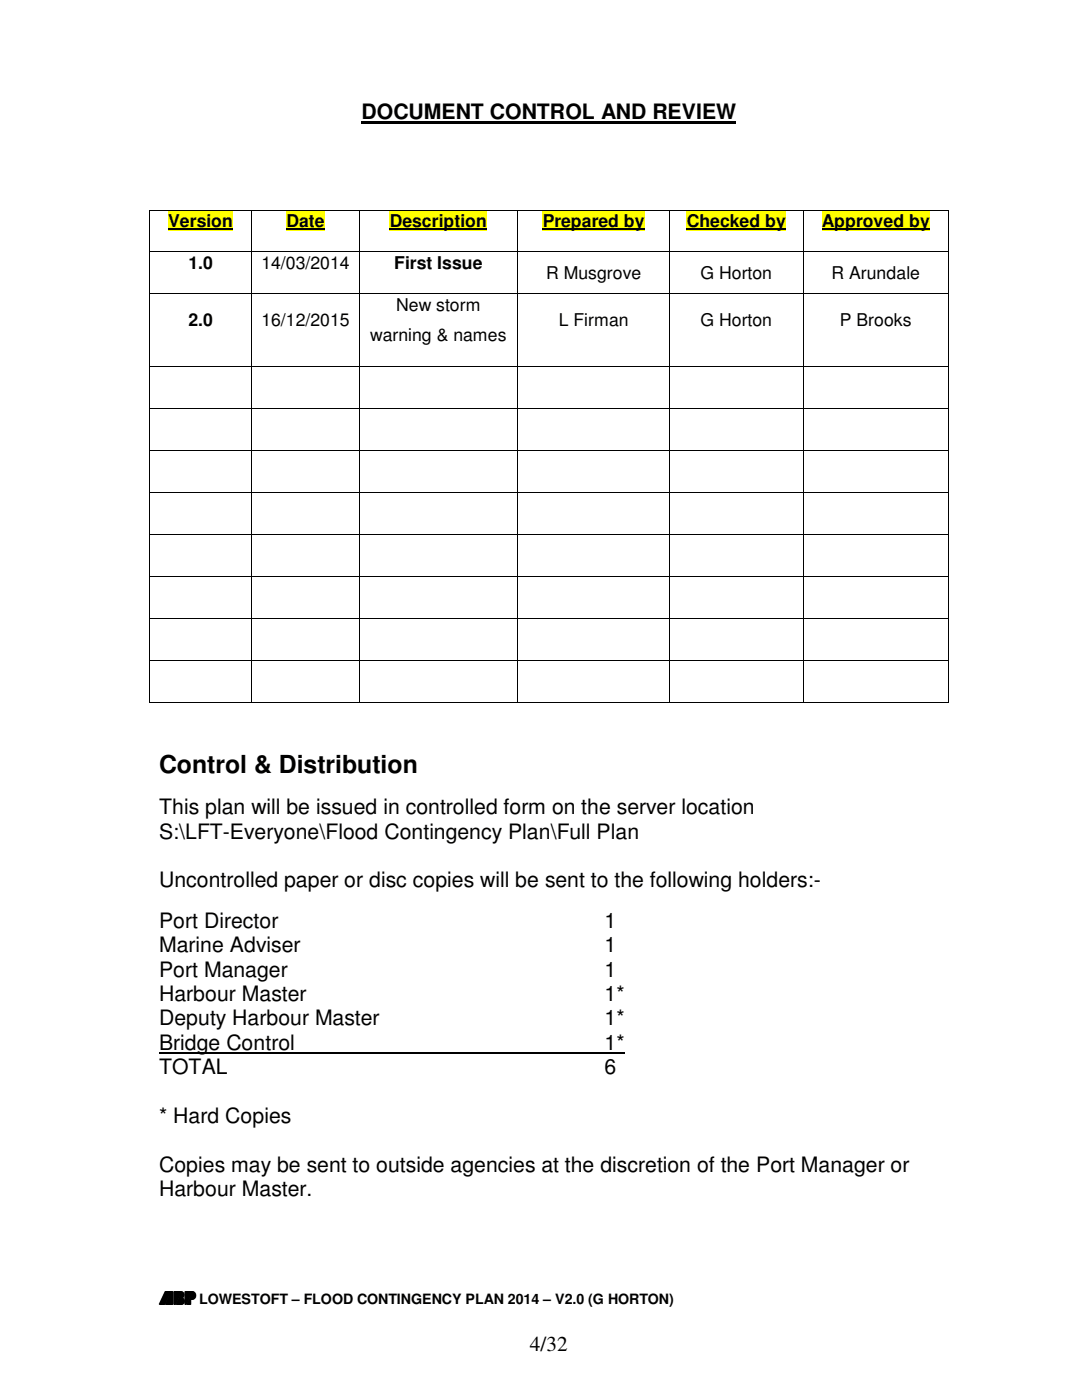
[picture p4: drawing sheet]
<svg xmlns="http://www.w3.org/2000/svg" width="216mm" height="279mm" viewBox="0 0 216 279" stroke-linecap="round" stroke-linejoin="round" font-family="sans-serif">
<defs><g id="words">
<text font-size="5" x="31.7" y="154.2">Control &amp; Distribution</text>
<g font-size="4.2">
<text x="72.1" y="23.8">DOCUMENT CONTROL AND REVIEW</text>
<text x="31.7" y="162.5">This plan will be issued in controlled form on the server location</text>
<text x="31.7" y="167.4">S:\LFT-Everyone\Flood Contingency Plan\Full Plan</text>
<text x="31.7" y="177.1">Uncontrolled paper or disc copies will be sent to the following holders:-</text>
<text x="31.7" y="185.2">Port Director</text>
<text x="120.6" y="185.2">1</text>
<text x="31.7" y="190">Marine Adviser</text>
<text x="120.6" y="190">1</text>
<text x="31.7" y="194.9">Port Manager</text>
<text x="120.6" y="194.9">1</text>
<text x="31.7" y="199.8">Harbour Master</text>
<text x="120.6" y="199.8">1*</text>
<text x="31.7" y="204.7">Deputy Harbour Master</text>
<text x="31.7" y="209.5">Bridge Control</text>
<text x="120.6" y="204.7">1*</text>
<text x="120.6" y="209.5">1*</text>
<text x="31.7" y="214.4">TOTAL</text>
<text x="120.6" y="214.4">6</text>
<text x="31.7" y="224.1">* Hard Copies</text>
<text x="31.7" y="233.9">Copies may be sent to outside agencies at the discretion of the Port Manager or</text>
<text x="31.7" y="238.7">Harbour Master.</text>
<text x="105.7" y="269.7">4/32</text>
</g>
<g font-size="3.5">
<text x="33.6" y="45.2">Version</text>
<text x="57.1" y="45.2">Date</text>
<text x="77.8" y="45.2">Description</text>
<text x="108.3" y="45.2">Prepared by</text>
<text x="137" y="45.2">Checked by</text>
<text x="164" y="45.2">Approved by</text>
<text x="37.6" y="53.6">1.0</text>
<text x="52.2" y="53.7">14/03/2014</text>
<text x="78.7" y="53.6">First Issue</text>
<text x="109" y="55.7">R Musgrove</text>
<text x="139.8" y="55.7">G Horton</text>
<text x="165.9" y="55.7">R Arundale</text>
<text x="37.6" y="65">2.0</text>
<text x="52.2" y="65">16/12/2015</text>
<text x="79" y="62">New storm</text>
<text x="111.5" y="65">L Firman</text>
<text x="139.8" y="65">G Horton</text>
<text x="167.6" y="65">P Brooks</text>
<text x="73.8" y="68.1">warning &amp; names</text>
</g>
<text font-size="2.8" x="31.8" y="260.3">a LOWESTOFT – FLOOD CONTINGENCY PLAN 2014 – V2.0 (G HORTON)</text>
</g></defs>
<path d="M72.1 24.5h74.8" fill="none" stroke="#000" stroke-width=".42"/>
<path d="M33.6 42h12.9v4h-12.9z" fill="#ff0"/>
<path d="M33.6 45.8h12.9" fill="none" stroke="#000" stroke-width=".38"/>
<path d="M57.1 42h7.7v4h-7.7z" fill="#ff0"/>
<path d="M57.1 45.8h7.7" fill="none" stroke="#000" stroke-width=".38"/>
<path d="M77.8 42h19.4v4h-19.4z" fill="#ff0"/>
<path d="M77.8 45.8h19.4" fill="none" stroke="#000" stroke-width=".38"/>
<path d="M108.3 42h20.4v4h-20.4z" fill="#ff0"/>
<path d="M108.3 45.8h20.4" fill="none" stroke="#000" stroke-width=".38"/>
<path d="M137 42h19.8v4h-19.8z" fill="#ff0"/>
<path d="M137 45.8h19.8" fill="none" stroke="#000" stroke-width=".38"/>
<path d="M164 42h21.5v4h-21.5z" fill="#ff0"/>
<path d="M164 45.8h21.5" fill="none" stroke="#000" stroke-width=".38"/>
<g fill="#000">
<path d="M29.8 41.8h.1v.2h-.1zM29.8 50.2h.1v.1h-.1zM29.8 58.6h.1v.1h-.1zM50.2 41.8h.1v.2h-.1zM50.2 50.2h.1v.1h-.1zM50.2 58.6h.1v.1h-.1zM71.6 41.8h.2v.2h-.2zM71.6 50.2h.2v.1h-.2zM71.6 58.6h.2v.1h-.2zM103.2 41.8h.2v.2h-.2zM103.2 50.2h.2v.1h-.2zM103.2 58.6h.2v.1h-.2z"/>
<path d="M133.6 41.8h.2v.2h-.2zM133.6 50.2h.2v.1h-.2zM133.6 58.6h.2v.1h-.2zM160.2 41.8h.2v.2h-.2zM160.2 50.2h.2v.1h-.2zM160.2 58.6h.2v.1h-.2zM189.1 41.8h.2v.2h-.2zM189.1 50.2h.2v.1h-.2zM189.1 58.6h.2v.1h-.2zM29.8 73h.1v.2h-.1zM50.2 73h.1v.2h-.1zM71.6 73h.2v.2h-.2z"/>
<path d="M103.2 73h.2v.2h-.2zM133.6 73h.2v.2h-.2zM160.2 73h.2v.2h-.2zM189.1 73h.2v.2h-.2zM29.8 81.4h.1v.2h-.1zM29.8 89.8h.1v.2h-.1zM29.8 98.2h.1v.2h-.1zM50.2 81.4h.1v.2h-.1zM50.2 89.8h.1v.2h-.1zM50.2 98.2h.1v.2h-.1zM71.6 81.4h.2v.2h-.2zM71.6 89.8h.2v.2h-.2z"/>
<path d="M71.6 98.2h.2v.2h-.2zM103.2 81.4h.2v.2h-.2zM103.2 89.8h.2v.2h-.2zM103.2 98.2h.2v.2h-.2zM133.6 81.4h.2v.2h-.2zM133.6 89.8h.2v.2h-.2zM133.6 98.2h.2v.2h-.2zM160.2 81.4h.2v.2h-.2zM160.2 89.8h.2v.2h-.2zM160.2 98.2h.2v.2h-.2zM189.1 81.4h.2v.2h-.2zM189.1 89.8h.2v.2h-.2z"/>
<path d="M189.1 98.2h.2v.2h-.2zM29.8 106.6h.1v.1h-.1zM29.8 114.9h.1v.2h-.1zM50.2 106.6h.1v.1h-.1zM50.2 114.9h.1v.2h-.1zM71.6 106.6h.2v.1h-.2zM71.6 114.9h.2v.2h-.2zM103.2 106.6h.2v.1h-.2zM103.2 114.9h.2v.2h-.2zM133.6 106.6h.2v.1h-.2zM133.6 114.9h.2v.2h-.2zM160.2 106.6h.2v.1h-.2z"/>
<path d="M160.2 114.9h.2v.2h-.2zM189.1 106.6h.2v.1h-.2zM189.1 114.9h.2v.2h-.2zM29.8 123.3h.1v.2h-.1zM29.8 131.7h.1v.1h-.1zM50.2 123.3h.1v.2h-.1zM50.2 131.7h.1v.1h-.1zM71.6 123.3h.2v.2h-.2zM71.6 131.7h.2v.1h-.2zM103.2 123.3h.2v.2h-.2zM103.2 131.7h.2v.1h-.2zM133.6 123.3h.2v.2h-.2z"/>
<path d="M133.6 131.7h.2v.1h-.2zM160.2 123.3h.2v.2h-.2zM160.2 131.7h.2v.1h-.2zM189.1 123.3h.2v.2h-.2zM189.1 131.7h.2v.1h-.2zM29.8 140.1h.1v.1h-.1zM50.2 140.1h.1v.1h-.1zM71.6 140.1h.2v.1h-.2zM103.2 140.1h.2v.1h-.2zM133.6 140.1h.2v.1h-.2zM160.2 140.1h.2v.1h-.2zM189.1 140.1h.2v.1h-.2z"/>
</g>
<g fill="none" stroke="#000" stroke-width=".2">
<path d="M29.8 42v8.2M29.8 50.3v8.3M29.8 58.7v14.3M29.9 41.9h20.3M29.9 50.3h20.3M29.9 58.6h20.3M50.2 42v8.2M50.2 50.3v8.3M50.2 58.7v14.3M50.3 41.9h21.3M50.3 50.3h21.3M50.3 58.6h21.3"/>
<path d="M71.7 42v8.2M71.7 50.3v8.3M71.7 58.7v14.3M71.8 41.9h31.4M71.8 50.3h31.4M71.8 58.6h31.4M103.3 42v8.2M103.3 50.3v8.3M103.3 58.7v14.3M103.4 41.9h30.2M103.4 50.3h30.2M103.4 58.6h30.2"/>
<path d="M133.7 42v8.2M133.7 50.3v8.3M133.7 58.7v14.3M133.8 41.9h26.4M133.8 50.3h26.4M133.8 58.6h26.4M160.3 42v8.2M160.3 50.3v8.3M160.3 58.7v14.3M160.4 41.9h28.7M160.4 50.3h28.7M160.4 58.6h28.7"/>
<path d="M189.2 42v8.2M189.2 50.3v8.3M189.2 58.7v14.3M29.8 73.2v8.2M29.9 73.1h20.3M50.2 73.2v8.2M50.3 73.1h21.3M71.7 73.2v8.2M71.8 73.1h31.4M103.3 73.2v8.2M103.4 73.1h30.2M133.7 73.2v8.2"/>
<path d="M133.8 73.1h26.4M160.3 73.2v8.2M160.4 73.1h28.7M189.2 73.2v8.2M29.8 81.6v8.2M29.8 90v8.2M29.8 98.4v8.2M29.9 81.5h20.3M29.9 89.9h20.3M29.9 98.3h20.3M50.2 81.6v8.2M50.2 90v8.2"/>
<path d="M50.2 98.4v8.2M50.3 81.5h21.3M50.3 89.9h21.3M50.3 98.3h21.3M71.7 81.6v8.2M71.7 90v8.2M71.7 98.4v8.2M71.8 81.5h31.4M71.8 89.9h31.4M71.8 98.3h31.4M103.3 81.6v8.2M103.3 90v8.2"/>
<path d="M103.3 98.4v8.2M103.4 81.5h30.2M103.4 89.9h30.2M103.4 98.3h30.2M133.7 81.6v8.2M133.7 90v8.2M133.7 98.4v8.2M133.8 81.5h26.4M133.8 89.9h26.4M133.8 98.3h26.4M160.3 81.6v8.2M160.3 90v8.2"/>
<path d="M160.3 98.4v8.2M160.4 81.5h28.7M160.4 89.9h28.7M160.4 98.3h28.7M189.2 81.6v8.2M189.2 90v8.2M189.2 98.4v8.2M29.8 106.7v8.2M29.8 115.1v8.2M29.9 106.7h20.3M29.9 115h20.3M50.2 106.7v8.2"/>
<path d="M50.2 115.1v8.2M50.3 106.7h21.3M50.3 115h21.3M71.7 106.7v8.2M71.7 115.1v8.2M71.8 106.7h31.4M71.8 115h31.4M103.3 106.7v8.2M103.3 115.1v8.2M103.4 106.7h30.2M103.4 115h30.2M133.7 106.7v8.2"/>
<path d="M133.7 115.1v8.2M133.8 106.7h26.4M133.8 115h26.4M160.3 106.7v8.2M160.3 115.1v8.2M160.4 106.7h28.7M160.4 115h28.7M189.2 106.7v8.2M189.2 115.1v8.2M29.8 123.5v8.2M29.8 131.8v8.3M29.9 123.4h20.3"/>
<path d="M29.9 131.8h20.3M50.2 123.5v8.2M50.2 131.8v8.3M50.3 123.4h21.3M50.3 131.8h21.3M71.7 123.5v8.2M71.7 131.8v8.3M71.8 123.4h31.4M71.8 131.8h31.4M103.3 123.5v8.2M103.3 131.8v8.3M103.4 123.4h30.2"/>
<path d="M103.4 131.8h30.2M133.7 123.5v8.2M133.7 131.8v8.3M133.8 123.4h26.4M133.8 131.8h26.4M160.3 123.5v8.2M160.3 131.8v8.3M160.4 123.4h28.7M160.4 131.8h28.7M189.2 123.5v8.2M189.2 131.8v8.3M29.9 140.1h20.3"/>
<path d="M50.3 140.1h21.3M71.8 140.1h31.4M103.4 140.1h30.2M133.8 140.1h26.4M160.4 140.1h28.7"/>
</g>
<path d="M31.7 210.1h93" fill="none" stroke="#000" stroke-width=".3"/>
<use href="#words"/>
</svg>
